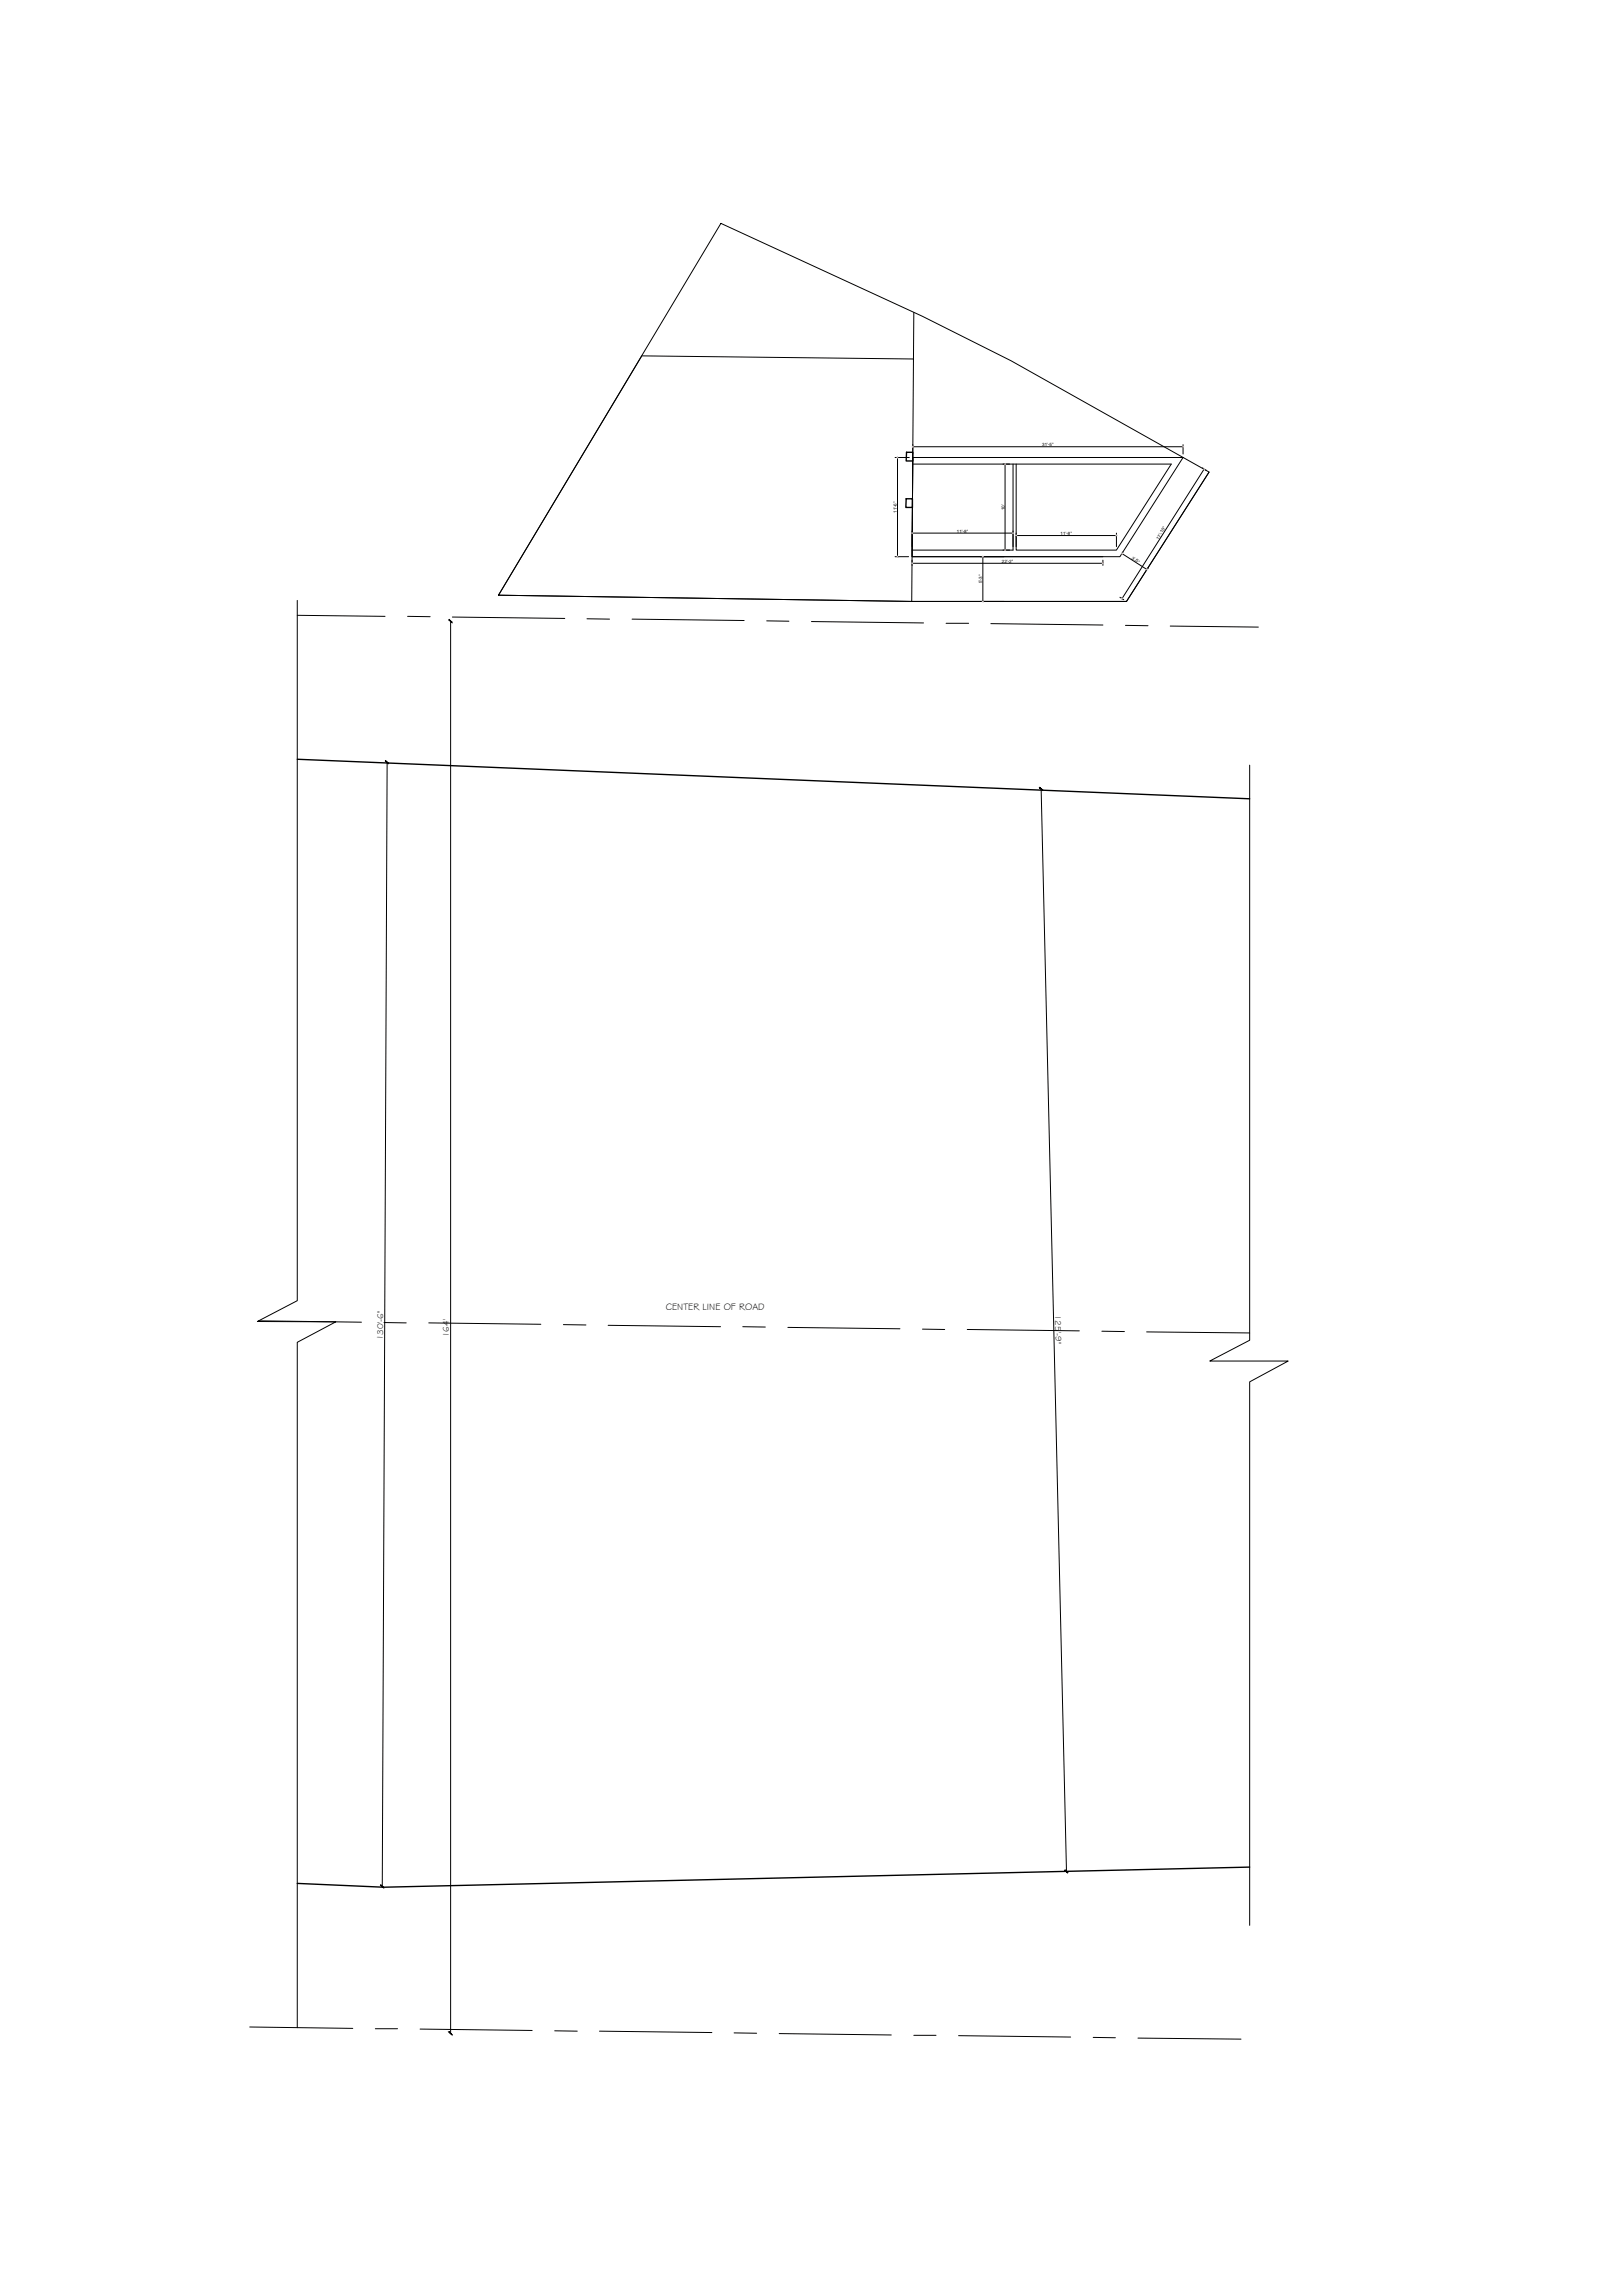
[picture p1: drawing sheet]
<svg xmlns="http://www.w3.org/2000/svg" width="297mm" height="420mm" viewBox="0 0 297 420" stroke-linecap="round" stroke-linejoin="round" font-family="sans-serif">
<defs><g id="words">
<text font-size="1.8" x="121.8" y="239.8">CENTER LINE OF ROAD</text>
<g font-size="1.6">
<text x="70.1" y="245.4" transform="rotate(-89 70.1 245.4)">130'</text>
<text x="70.1" y="242" transform="rotate(-89 70.1 242)">-6&quot;</text>
<text x="82.2" y="244.9" transform="rotate(-90 82.2 244.9)">164'</text>
<text x="193.1" y="240.7" transform="rotate(89 193.1 240.7)">125'</text>
<text x="193.2" y="244" transform="rotate(89 193.2 244)">-9&quot;</text>
</g>
<g font-size=".8">
<text x="190.7" y="81.7">31'-5&quot;</text>
<text x="164.1" y="93.9" transform="rotate(-90 164.1 93.9)">11'-6&quot;</text>
<text x="183.9" y="93.4" transform="rotate(-90 183.9 93.4)">10'</text>
<text x="175.1" y="97.5">11'-8&quot;</text>
<text x="194.1" y="97.9">11'-8&quot;</text>
<text x="212.1" y="98.8" transform="rotate(-58 212.1 98.8)">17'-10&quot;</text>
<text x="179.8" y="106.8" transform="rotate(-90 179.8 106.8)">5'-3&quot;</text>
<text x="183.4" y="103.1">22'-2&quot;</text>
<text x="207" y="102.3" transform="rotate(32 207 102.3)">3'-5&quot;</text>
</g>
</g></defs>
<!-- layer: A-WALL -->
<g fill="none" stroke="#000" stroke-width=".18">
<path d="M131.9 40.9l36.9 17 16.2 8.1 36.3 20.4-15.1 23.7h-39.3l-75.7-1.1zM167.2 57.2v8.5M163.8 83.8h2.6M164.3 83.8v18.1M166.9 97.2v2.9M166.9 97.6h18.5M167.1 83.8l-.2 18.1h35M167.1 83.8h49.4l-11.5 18.1h-38.1zM167.1 85h47.3l-10.1 15.7h-18.3v-15.7M167.1 81.4v1.7M167.1 81.8h49.4M183.9 85v15.7"/>
<path d="M185.4 85v15.7h-18.5M186 97.6v2.5M186 98h18.3M204.3 97.6v2.5M216.5 81.4v1.7M220.1 85.7l.7 .4M220.4 85.9l-15.1 23.7M221.3 86.4l-15.1 23.7h-39.3M54.4 109.9v128.2l-7.3 3.8 14.4 .1-7.1 3.7v125.5M54.4 112.6l16.1 .2M74.6 112.8l4.1 .1M82.8 113l20.6 .2"/>
<path d="M107.4 113.3h4.2M115.7 113.3l20.5 .3M140.3 113.7h4.1M148.5 113.8l20.5 .2M163.8 101.9h2.5M166.9 102.6v.9M166.9 103.1h35M173.2 114.1h4.1M179.4 101.9h4.4M179.9 101.9v8.2M181.3 114.2l20.6 .2M201.9 102.6v.9"/>
<path d="M205 109.3l.7 .5M205.5 101l-.2 .3 4.6 3 .3-.4M206 114.5l4.1 .1M214.2 114.6l16.1 .2M228.7 140.1v105.3l-7.3 3.8h14.4l-7.1 3.8v99.5M47.3 241.8l18.9 .3M70.3 242.1l4 .1M78.5 242.2l20.5 .2M103.1 242.5l4.1 .1M111.3 242.6l20.6 .3M135.9 242.9l4.2 .1M144.2 243l20.5 .3"/>
<path d="M168.8 243.3l4.1 .1M177 243.4l20.5 .2M201.7 243.7l4.1 .1M209.9 243.8l18.8 .2M45.7 371.1l18.9 .2M68.7 371.4h4.1M76.9 371.5l20.5 .2M101.5 371.8l4.1 .1M109.7 371.9l20.6 .2M134.4 372.2h4.1M142.6 372.3l20.5 .3M167.2 372.6h4.1"/>
<path d="M175.4 372.7l20.5 .2M200.1 373l4 .1M208.3 373.1l18.8 .2"/>
</g>
<!-- layer: DOOR -->
<path d="M117.5 65.2l49.7 .5-.3 44.4-75.7-1.1z" fill="none" stroke="#000" stroke-width=".18"/>
<!-- layer: 0 -->
<path d="M54.4 139l174.3 7.2M228.7 341.8l-158.5 3.7-15.8-.7" fill="none" stroke="#000" stroke-width=".25"/>
<!-- layer: DIM -->
<path d="M82.5 113.7v258.5M70.9 139.6l-.9 205.8M190.5 144.5l4.7 198.1" fill="none" stroke="#000" stroke-width=".18"/>
<!-- layer: 0 -->
<g fill="#000" stroke="#000" stroke-width=".18">
<path d="M82.2 113.5l.5 .5zM82.2 113.5l.5 .4z"/>
<path d="M70.5 139.3l.6 .5zM70.5 139.3l.6 .5z"/>
<path d="M190.2 144.2l.7 .5zM190.2 144.2l.7 .5z"/>
<path d="M69.7 345.1l.5 .5zM69.6 345.1l.6 .5z"/>
<path d="M194.9 342.3l.5 .5zM194.9 342.4l.5 .4z"/>
<path d="M82.2 372l.5 .5zM82.2 372l.5 .6z"/>
</g>
<!-- layer: WALL -->
<path d="M165.8 91.3h1.2v1.6h-1.2zM165.9 82.8h1.2v1.6h-1.3z" fill="none" stroke="#000" stroke-width=".25"/>
<!-- layer: 0 -->
<g fill="none" stroke="#000" stroke-width=".18">
<path d="M164.2 83.7l.1 .1M167 97.5l-.1 .2M167.1 81.7l-.1 .2M183.9 84.9l.1 .1M185.5 97.5l-.2 .2M186 98l-.1 .1M204.4 98l-.1 .1M216.6 81.7l-.1 .2M220.4 85.8l.1 .2M164.2 101.9l.1 .1M167 103.1l-.1 .1M179.8 101.9l.1 .1"/>
<path d="M179.8 110l.1 .2M183.9 100.6l.1 .2M201.9 103.1l-.1 .1M205.3 109.5v.2M205.4 101.3h-.1M209.9 104.3h.1"/>
</g>
<!-- layer: dim line -->
<g fill="none" stroke="#fab2b2" stroke-width=".18">
<path d="M164.1 83.8h.2M164.3 83.6v.3M166.8 97.6h.3M166.9 97.5v.2M166.9 81.8h.3M167.1 81.7v.2M183.9 85h.2M183.9 84.8v.3M185.3 97.6h.2M185.4 97.5v.2M185.9 98h.2M186 97.9v.2"/>
<path d="M204.2 98h.3M204.3 97.9v.2M216.5 81.8h.1M216.5 81.7v.2M220.3 85.8l.2 .1M220.5 85.8l-.2 .2M164.1 101.9h.2M164.3 101.8v.2M166.8 103.1h.3M166.9 103v.3M179.8 101.9h.1M179.8 110.1h.1"/>
<path d="M179.9 101.8v.2M179.9 110v.2M183.9 100.7h.2M183.9 100.6v.2M201.7 103.1h.3M201.9 103v.3M205.2 109.5l.2 .1M205.3 101.3l.2 .1M205.4 101.2l-.1 .2M205.4 109.5l-.1 .2M209.9 104.2l.1 .1M210 104.1l-.1 .2"/>
</g>
<use href="#words"/>
</svg>
